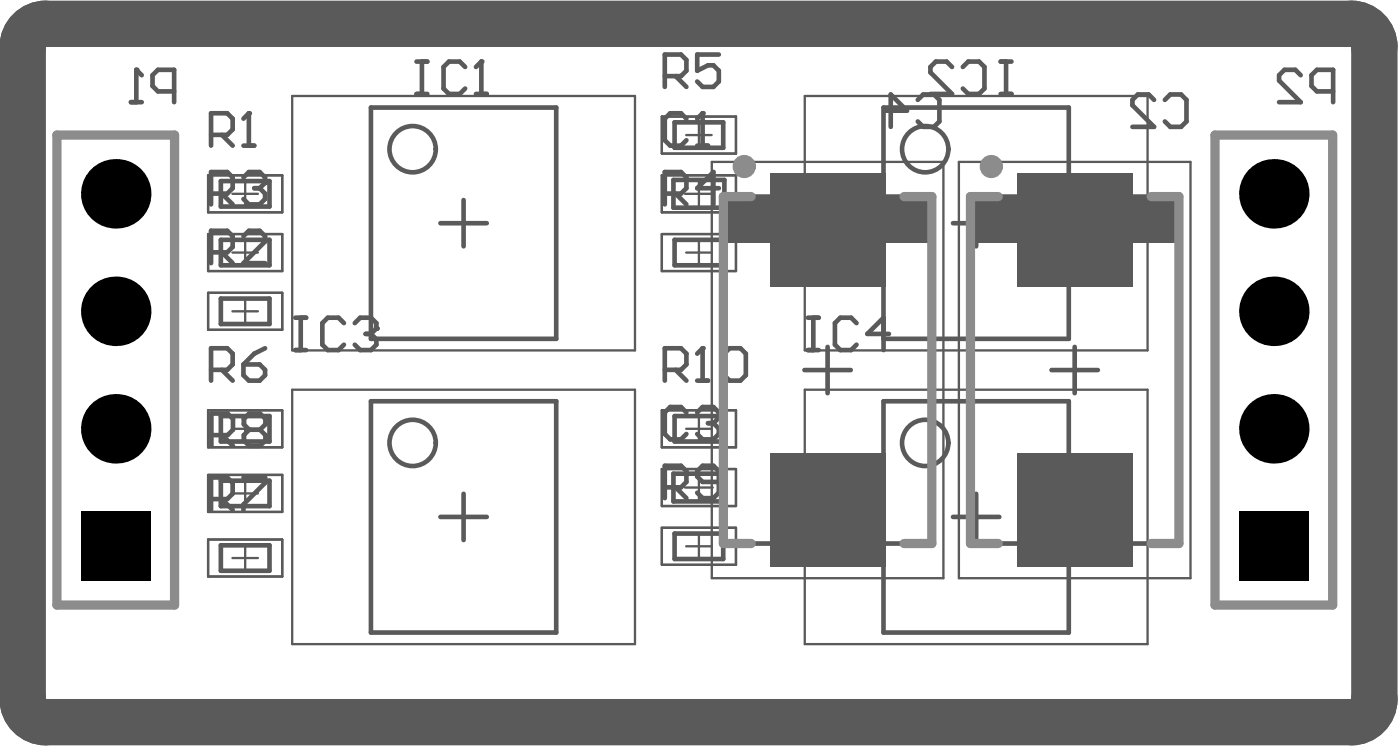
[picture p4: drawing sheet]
<svg xmlns="http://www.w3.org/2000/svg" width="101mm" height="54mm" viewBox="0 0 101 54" stroke-linecap="round" stroke-linejoin="round" font-family="sans-serif">
<g fill="none" stroke="#5a5a5a" stroke-width=".17">
<path d="M14.9 12.6h5.4v2.6h-5.4zM14.9 16.8h5.4v2.7h-5.4zM16.7 18.1h1.8M16.7 13.9h1.8M17.6 13v1.8M17.6 17.2v1.8M21 6.9h24.6v18.3h-24.6zM47.5 8.4h5.4v2.6h-5.4zM47.5 12.6h5.4v2.6h-5.4zM47.5 16.8h5.4v2.7h-5.4zM49.2 13.9h2M49.3 18.1h1.8"/>
<path d="M49.3 9.7h1.8M50.2 8.8v1.8M50.2 12.9v2M50.2 17.2v1.8M51.1 11.6h16.7v29.9h-16.7zM57.8 6.9h24.6v18.3h-24.6zM68.9 11.6h16.6v29.9h-16.6zM14.9 21h5.4v2.7h-5.4zM14.9 29.5h5.4v2.6h-5.4zM14.9 34.1h5.4v2.6h-5.4zM14.9 38.7h5.4v2.7h-5.4zM16.7 30.8h1.8"/>
<path d="M16.7 35.4h1.8M16.7 22.3h1.8M17.6 21.4v1.9M17.6 29.9v1.8M17.6 34.5v1.8M17.6 39.1v1.9M21 28h24.6v18.2h-24.6zM47.5 29.5h5.4v2.6h-5.4zM47.5 33.7h5.4v2.6h-5.4zM47.5 37.9h5.4v2.6h-5.4zM49.2 35h2M49.3 30.8h1.8"/>
<path d="M49.3 39.2h1.8M50.2 29.9v1.8M50.2 34v2M50.2 38.3v1.8M57.8 28h24.6v18.2h-24.6zM16.7 40.1h1.8"/>
</g>
<g fill="none" stroke="#5a5a5a" stroke-width=".33">
<path d="M15.2 13.9h1.1l.4-.4v-.8l-.4-.4h-1.1v2.4M15.9 13.9l.8 .8M17.5 12.7l.4-.4h.7l.4 .4v.4M31.6 16h3.4M33.3 14.4v3.3M68.4 16h3.4M70.1 14.4v3.3M93.4 5.4l-.4-.4h-.8l-.3 .4v.4l1.5 1.5h-1.5M95.7 6.6h-1.1l-.4-.4v-.8l.4-.4h1.1v2.3M15.2 26.5h1.1l.4-.3v-.8l-.4-.4h-1.1v2.3M15.9 26.5l.8 .8M17.5 26.2h1.1l.4 .3v.4l-.4 .4h-.7l-.4-.4z"/>
<path d="M19 25l-.7 .4-.8 .8M31.6 37.1h3.4M33.3 35.4v3.4M57.8 26.6h3.3M59.4 24.9v3.3M68.4 37.1h3.4M70.1 35.4v3.4M75.5 26.6h3.3M77.2 24.9v3.3"/>
</g>
<circle cx="19" cy="13.1" r=".17" fill="#5a5a5a"/>
<path d="M9.4 7.3h.8M9.8 5v2.3M12.5 6.6h-1.2l-.3-.4v-.8l.3-.4h1.2v2.3M18.3 13.5h.3M18.6 13.5l.4 .4v.4l-.4 .4h-.7l-.4-.4M19 13.1l-.4 .4" fill="none" stroke="#5a5a5a" stroke-width=".33"/>
<circle cx="9.8" cy="5" r=".17" fill="#5a5a5a"/>
<g fill="none" stroke="#5a5a5a" stroke-width=".33">
<path d="M9.8 5l.4 .4M29.9 4.4h.8M29.9 6.7h.8M30.3 4.4v2.3M33.4 4.8l-.4-.4h-.8l-.3 .4v1.6l.3 .3h.8l.4-.3M34.2 6.7h.8M34.6 4.4v2.3M47.7 13.9h1.2l.4-.4v-.8l-.4-.4h-1.2v2.4M48.5 13.9l.8 .8M51.6 13.5h-1.5l1.1-1.2v2.4M47.7 35h1.2l.4-.4v-.8l-.4-.4h-1.2v2.4M48.5 35l.8 .8"/>
<path d="M51.6 34.6h-1.1l-.4-.4v-.4l.4-.4h.7l.4 .4v1.6l-.4 .4h-.7l-.4-.4"/>
</g>
<circle cx="34.6" cy="4.4" r=".17" fill="#5a5a5a"/>
<g fill="none" stroke="#5a5a5a" stroke-width=".33">
<path d="M15.2 9.7h1.1l.4-.4v-.8l-.4-.4h-1.1v2.4M15.9 9.7l.8 .8M17.5 10.5h.8M17.9 8.1v2.4M34.6 4.4l-.4 .4M47.7 5.5h1.2l.4-.4v-.8l-.4-.4h-1.2v2.3M48.5 5.5l.8 .7M51.6 3.9h-1.5v1.2l.7-.4h.4l.4 .4v.8l-.4 .3h-.7l-.4-.3M63.6 7.9h1.5l-1.1-1.1v2.3M65.9 7.2l.4-.4h.8l.4 .4v1.5l-.4 .4h-.8l-.4-.4M68.4 4.8l-.4-.4h-.8l-.4 .4v.4l1.6 1.5h-1.6M69.1 4.8l.4-.4h.8l.4 .4v1.6l-.4 .3h-.8l-.4-.3"/>
<path d="M71.9 4.4h.7M71.9 6.7h.7M72.3 4.4v2.3M82.9 7.2l-.4-.4h-.8l-.4 .4v.4l1.6 1.5h-1.6M83.7 7.2l.3-.4h.8l.4 .4v1.5l-.4 .4h-.8l-.3-.4M15.2 35.8h1.1l.4-.4v-.7l-.4-.4h-1.1v2.3M15.9 35.8l.8 .8M17.5 34.3h1.5v.4l-1.5 1.5v.4"/>
</g>
<circle cx="17.9" cy="8.1" r=".17" fill="#5a5a5a"/>
<path d="M15.2 18.1h1.1l.4-.4v-.7l-.4-.4h-1.1v2.3M15.9 18.1l.8 .8M17.5 17l.4-.4h.7l.4 .4v.3l-1.5 1.6h1.5M17.9 8.1l-.4 .4M49.3 8.5l-.4-.4h-.8l-.4 .4v1.6l.4 .4h.8l.4-.4M50.1 10.5h.7M50.5 8.1v2.4M15.2 31.2h1.1l.4-.4v-.7l-.4-.4h-1.1v2.3M16 31.2l.7 .8M17.9 30.8l-.4-.3v-.4l.4-.4h.8l.4 .4v.4l-.4 .3M17.9 30.8l-.4 .4v.4l.4 .4h.8l.4-.4v-.4l-.4-.4M17.9 30.8h.8" fill="none" stroke="#5a5a5a" stroke-width=".33"/>
<circle cx="50.5" cy="8.1" r=".17" fill="#5a5a5a"/>
<path d="M50.5 8.1l-.4 .4M49.3 29.6l-.4-.4h-.8l-.4 .4v1.6l.4 .3h.8l.4-.3M50.1 29.6l.4-.4h.7l.4 .4v.4" fill="none" stroke="#5a5a5a" stroke-width=".33"/>
<circle cx="51.6" cy="30" r=".17" fill="#5a5a5a"/>
<path d="M47.7 26.5h1.2l.4-.3v-.8l-.4-.4h-1.2v2.3M48.5 26.5l.8 .8M50.1 27.3h.7M50.5 25v2.3M50.8 30.4h.4M51.2 30.4l.4 .4v.4l-.4 .3h-.7l-.4-.3M51.6 30l-.4 .4M58 22.8h.8M58 25.1h.8M58.4 22.8v2.3M61.5 23.2l-.4-.4h-.8l-.3 .4v1.5l.3 .4h.8l.4-.4M63.8 24h-1.5l1.2-1.2v2.3" fill="none" stroke="#5a5a5a" stroke-width=".33"/>
<circle cx="50.5" cy="25" r=".17" fill="#5a5a5a"/>
<path d="M21.2 22.8h.8M21.2 25.1h.8M21.6 22.8v2.3M24.7 23.2l-.4-.4h-.8l-.4 .4v1.5l.4 .4h.8l.4-.4M25.5 23.2l.4-.4h.7l.4 .4v.4M50.5 25l-.4 .4M52 25.4l.4-.4h.8l.4 .4v1.5l-.4 .4h-.8l-.4-.4z" fill="none" stroke="#5a5a5a" stroke-width=".33"/>
<circle cx="27" cy="23.6" r=".17" fill="#5a5a5a"/>
<g fill="none" stroke="#5a5a5a" stroke-width=".33">
<path d="M15.9 13h3.5v1.8h-3.5zM15.9 17.2h3.5v1.8h-3.5zM26.6 7.7h13.3v16.6h-13.3zM48.4 12.9h3.6v2h-3.6zM48.4 8.8h3.5v1.8h-3.5zM48.4 17.2h3.5v1.8h-3.5zM51.9 14.1h15v24.9h-15zM63.5 7.7h13.3v16.6h-13.3zM69.7 14.1h15v24.9h-15zM15.9 21.4h3.5v1.9h-3.5zM15.9 29.9h3.5v1.8h-3.5zM15.9 34.5h3.5v1.8h-3.5z"/>
<path d="M15.9 39.1h3.5v1.9h-3.5zM26.3 24h.3M26.6 28.8h13.3v16.6h-13.3zM26.6 24l.4 .4v.3l-.4 .4h-.7l-.4-.4M27 23.6l-.4 .4M48.4 34h3.6v2h-3.6zM48.4 29.9h3.5v1.8h-3.5zM48.4 38.3h3.5v1.8h-3.5zM63.5 28.8h13.3v16.6h-13.3z"/>
</g>
<g fill="#5a5a5a">
<path d="M69.7 14.1h15v3.4h-15z" fill-rule="evenodd"/>
<path d="M51.9 14.1h15v3.4h-15z" fill-rule="evenodd"/>
</g>
<g fill="none" stroke="#5a5a5a" stroke-width=".33">
<circle cx="29.6" cy="10.7" r="1.66"/>
<circle cx="66.4" cy="10.7" r="1.66"/>
<circle cx="29.6" cy="31.8" r="1.66"/>
<circle cx="66.4" cy="31.8" r="1.66"/>
</g>
<path d="M1.6 3.4v46.8M3.3 1.7a1.66 1.66 0 0 0-1.7 1.7M3.3 1.7h93.7a1.66 1.66 0 0 1 1.7 1.7v46.8M1.6 50.2a1.66 1.66 0 0 0 1.7 1.6M3.3 51.8h93.7M98.7 50.2a1.66 1.66 0 0 1-1.7 1.6" fill="none" stroke="#5a5a5a" stroke-width="3.3"/>
<path d="M4.1 9.7h8.4v33.7h-8.4zM53.9 14.1h-2v24.9h2M64.9 14.1h2v24.9h-2M71.7 14.1h-2v24.9h2M82.7 14.1h2v24.9h-2M87.3 9.7h8.4v33.7h-8.4z" fill="none" stroke="#8c8c8c" stroke-width=".67"/>
<g fill="none" stroke="#8c8c8c" stroke-width=".83">
<circle cx="53.4" cy="12" r=".42"/>
<circle cx="71.2" cy="12" r=".42"/>
</g>
<g fill="#000">
<path d="M5.8 36.7h5v5h-5z" fill-rule="evenodd"/>
<path d="M89 36.7h5v5h-5z" fill-rule="evenodd"/>
</g>
<g fill="#000">
<circle cx="8.3" cy="13.9" r="2.5"/>
<circle cx="91.5" cy="13.9" r="2.5"/>
<circle cx="8.3" cy="30.8" r="2.5"/>
<circle cx="8.3" cy="22.3" r="2.5"/>
<circle cx="91.5" cy="22.3" r="2.5"/>
<circle cx="91.5" cy="30.8" r="2.5"/>
</g>
<g fill="#5a5a5a">
<path d="M55.3 12.5h8.3v8.1h-8.3z" fill-rule="evenodd"/>
<path d="M55.3 32.5h8.3v8.2h-8.3z" fill-rule="evenodd"/>
<path d="M73 12.5h8.3v8.1h-8.3z" fill-rule="evenodd"/>
<path d="M73 32.5h8.3v8.2h-8.3z" fill-rule="evenodd"/>
</g>
</svg>
